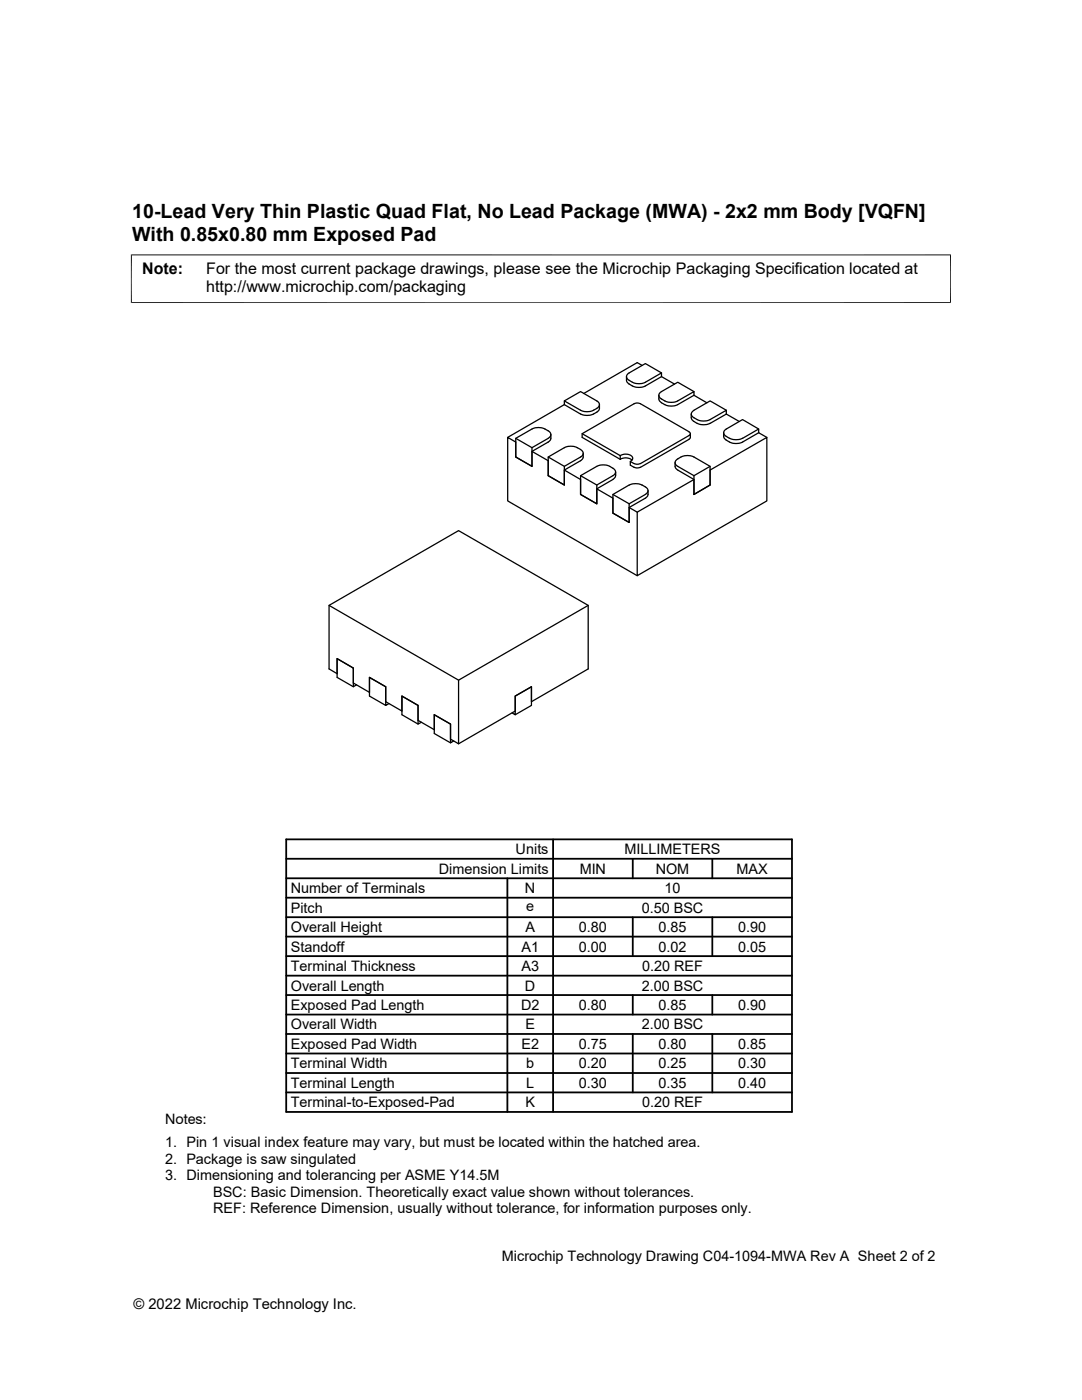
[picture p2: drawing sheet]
<svg xmlns="http://www.w3.org/2000/svg" width="216mm" height="279mm" viewBox="0 0 216 279" stroke-linecap="round" stroke-linejoin="round" font-family="sans-serif">
<defs><g id="words">
<g font-size="3.9">
<text x="26.4" y="43.5">10-Lead Very Thin Plastic Quad Flat, No Lead Package (MWA) - 2x2 mm Body [VQFN]</text>
<text x="26.4" y="48">With 0.85x0.80 mm Exposed Pad</text>
</g>
<g font-size="3.2">
<text x="28.4" y="54.6">Note:</text>
<text x="41.1" y="58.3">http://www.microchip.com/packaging</text>
<text x="41.1" y="54.6">For the most current package drawings, please see the Microchip Packaging Specification located at</text>
</g>
<g font-size="2.9">
<text x="102.9" y="170.5">Units</text>
<text x="124.6" y="170.5">MILLIMETERS</text>
<text x="58" y="178.2">Number of Terminals</text>
<text x="87.6" y="174.4">Dimension Limits</text>
<text x="104.8" y="178.2">N</text>
<text x="115.7" y="174.4">MIN</text>
<text x="130.8" y="174.4">NOM</text>
<text x="132.6" y="178.2">10</text>
<text x="147" y="174.4">MAX</text>
<text x="58" y="182.1">Pitch</text>
<text x="105" y="181.8">e</text>
<text x="128" y="182.1">0.50 BSC</text>
<text x="58" y="186">Overall Height</text>
<text x="58" y="189.9">Standoff</text>
<text x="104.1" y="189.9">A1</text>
<text x="104.8" y="186">A</text>
<text x="115.5" y="186">0.80</text>
<text x="115.5" y="189.9">0.00</text>
<text x="131.4" y="186">0.85</text>
<text x="131.4" y="189.9">0.02</text>
<text x="147.3" y="186">0.90</text>
<text x="147.3" y="189.9">0.05</text>
<text x="58" y="193.8">Terminal Thickness</text>
<text x="58" y="197.7">Overall Length</text>
<text x="104.1" y="193.8">A3</text>
<text x="104.8" y="197.7">D</text>
<text x="128" y="197.7">2.00 BSC</text>
<text x="128.1" y="193.8">0.20 REF</text>
<text x="58" y="201.6">Exposed Pad Length</text>
<text x="104" y="201.6">D2</text>
<text x="115.5" y="201.6">0.80</text>
<text x="131.4" y="201.6">0.85</text>
<text x="147.3" y="201.6">0.90</text>
<text x="58" y="205.4">Overall Width</text>
<text x="58" y="209.3">Exposed Pad Width</text>
<text x="104" y="209.3">E2</text>
<text x="104.8" y="205.4">E</text>
<text x="115.5" y="209.3">0.75</text>
<text x="128" y="205.4">2.00 BSC</text>
<text x="131.4" y="209.3">0.80</text>
<text x="147.3" y="209.3">0.85</text>
<text x="58" y="213.2">Terminal Width</text>
<text x="105" y="213.2">b</text>
<text x="115.5" y="213.2">0.20</text>
<text x="131.4" y="213.2">0.25</text>
<text x="147.3" y="213.2">0.30</text>
<text x="58" y="217.1">Terminal Length</text>
<text x="58" y="221">Terminal-to-Exposed-Pad</text>
<text x="104.8" y="221">K</text>
<text x="105" y="217.1">L</text>
<text x="115.5" y="217.1">0.30</text>
<text x="128.1" y="221">0.20 REF</text>
<text x="131.4" y="217.1">0.35</text>
<text x="147.3" y="217.1">0.40</text>
<text x="32.9" y="224.3">Notes:</text>
<text x="32.9" y="228.9">1. Pin 1 visual index feature may vary, but must be located within the hatched area.</text>
<text x="32.9" y="232.2">2. Package is saw singulated</text>
<text x="32.9" y="235.5">3. Dimensioning and tolerancing per ASME Y14.5M</text>
<text x="42.5" y="238.8">BSC: Basic Dimension. Theoretically exact value shown without tolerances.</text>
<text x="42.5" y="242.2">REF: Reference Dimension, usually without tolerance, for information purposes only.</text>
<text x="100.1" y="251.7">Microchip Technology Drawing C04-1094-MWA Rev A Sheet 2 of 2</text>
<text x="26.6" y="261.3">© 2022 Microchip Technology Inc.</text>
</g>
</g></defs>
<g fill="none" stroke="#000" stroke-width=".25">
<path d="M125 75.2l.1 1 1.1 .8M128.1 72.9l-1-.5-10.6 6.1M131.5 78.9v1l.5 .5M132 75.2l2.6 1.4M132 74.4l-3.2-1.8-3.3 1.8a.78 .78 0 0 0-.5 .8 .78 .78 0 0 0 .5 .7l.7 .4M132 75.2l-3.2 1.8a2.96 2.96 0 0 1-2.6 0M132 75.2v-.8l-3.2 1.9a2.96 2.96 0 0 1-2.6 0M138.5 78.9l-3.3 1.9a3.1 3.1 0 0 1-3.2-.4M138.5 78.1l-3.3-1.8-3.2 1.8a.78 .78 0 0 0-.5 .8 .78 .78 0 0 0 .5 .7 3.1 3.1 0 0 0 3.2 .4l3.3-1.9v.8M138.5 78.9l2.6 1.5M102.9 87.5l3.3 1.8M106.2 90.1l3.2 1.8v3l3.2 1.9v-3l3.4-2 .4-.5v-.8"/>
<path d="M109.4 87.5a.78 .78 0 0 0 .5-.8 .78 .78 0 0 0-.5-.7 3.2 3.2 0 0 0-3.2-.4l-3.3 1.9v3.7l3.3 1.9v-3.8l3.2-1.8M109.4 91.2l3.2 1.9M109.9 86.7v.9l-.4 .5-3.3 2v3l-3.3-1.9v-3l-1.6-.9v12.7l25.8 14.9M112.6 80.8l3.2 1.8M112.6 80l3.2 1.9a3.1 3.1 0 0 0 3.3-.4 .78 .78 0 0 0 .5-.7 .78 .78 0 0 0-.5-.8l-3.3-1.9-3.2 1.9v.8M112.6 93.8l3.2 1.9v3l3.3 1.8v-2.9l3.2-1.9 .4-.4 .1-.4M112.6 80.8l-11.3 6.5M115.8 89.7a3.2 3.2 0 0 0-3.2-.4l-3.2 1.9v3.7l3.2 1.9v-3.7l3.2-1.9a.78 .78 0 0 0 .6-.7 .78 .78 0 0 0-.6-.8M115.8 94.9l3.3-1.8a3.2 3.2 0 0 1 3.4 .5 .76 .76 0 0 1 .3 .7 .76 .76 0 0 1-.5 .6l-3.2 1.9v3.7l-3.3-1.8zM115.8 94.9l3.3 1.9M115.8 82.6a2.96 2.96 0 0 0 2.6 0M116.2 86.6l7.6 4.3"/>
<path d="M119.1 97.6l3.2 1.8v3l3.2 1.9v-3l3.4-2 .4-.5v-.9M119.6 80.8l-.1 1-1.1 .8M122.3 98.7l3.2 1.8M122.9 94.2v.7M123.8 90.9a1.76 1.76 0 0 1 2.5 .5l-.1 .3-.4 .4M123.8 90.9v.8M123.8 91.7a2.03 2.03 0 0 1 2.3 .1M125.5 96.8l-3.2 1.9v3.7l3.2 1.9v-3.8l3.3-1.8a.8 .8 0 0 0 .5-.8 .8 .8 0 0 0-.5-.7l-.7-.4M125.5 96.8a2.96 2.96 0 0 1 2.6 0M126.5 92.5l.5 .1 .8-.1M126.5 93.2l.5 .2 .8-.2M126.5 92.5l-.7-.4v.7l.7 .5"/>
<path d="M134.7 92.3v.9l.4 .5 3.4 2v3M134.9 91.9a3.2 3.2 0 0 1 3.4-.8l3.4 2v3.7l-3.2 1.9v-3.8l-3.3-1.8a.75 .75 0 0 1-.3-1.2zM137.5 86.2a.37 .37 0 0 1 .3 .4 .37 .37 0 0 1-.3 .3l-9.7 5.6M137.5 86.2l-9.7-5.6-.5-.2-.7 .1-10.4 6.1v.7l7.6 4.4M137.5 87.7l-9.7 5.6M137.8 86.6l-.1 .8-.2 .3M137.9 82.6l.1 1.1 1.1 .8M138.5 81.9a.78 .78 0 0 0-.6 .7 .78 .78 0 0 0 .6 .8 3.1 3.1 0 0 0 3.2 .3l3.2-1.8v.7M138.5 95.7l-11.4 6.5v12.7l25.9-14.9v-12.7l-11.3 6.5v3l-3.2 1.9M138.5 81.9l3.2-1.9 3.2 1.9M139.1 84.5a2.96 2.96 0 0 0 2.6 0M141.7 93.1l-3.2 1.8"/>
<path d="M144.4 86.4a1.6 1.6 0 0 0 1.4 1.9 3 3 0 0 0 2.4-.1l3.2-1.8M144.9 82.6l2.6 1.5M144.9 82.6l-3.2 1.9M145.6 87.5a2.96 2.96 0 0 0 2.6 0M151.4 86.4l1.6 .9M151.4 85.6l-3.2-1.9-3.3 1.9a.78 .78 0 0 0-.5 .8 .78 .78 0 0 0 .5 .7l.7 .4M151.4 86.4v-.8l-3.2 1.9M125.5 101.3l1.6 .9M65.7 120.8l25.8 14.9v12.7l-1.6-.9v-3l-3.2-1.9v3l-3.3-1.8v-3l-3.2-1.9v3l-3.2-1.9v-2.9l-3.3-1.9v3l-3.2-1.9v-3l-3.2-1.9v3.1l-1.6-1v-12.7l25.8-14.9 25.9 14.9v12.7l-11.4 6.5v-2.9l-3.2 1.8v3l-11.3 6.5M71.1 136.7l-.6 .4v-3.8l-3.2-1.9v3.8l3.2 1.9M117.4 120.8l-25.9 14.9M77.6 140.4l-.6 .4v-3.7l-3.3-1.9v3.7l3.3 1.9"/>
<path d="M84.1 144.1l-.7 .4v-3.7l-3.2-1.9v3.7l3.2 1.9M90.5 147.9l-.6 .4v-3.8l-3.2-1.9v3.8l3.2 1.9M102.2 142.3l.6 .3v-3.7l3.2-1.8v3.7l-3.2 1.8"/>
</g>
<path d="M26.1 50.9h163.7M26.2 50.8v9.7M189.7 50.8v9.7M26.1 60.4h163.7" fill="none" stroke="#000" stroke-width=".2"/>
<g fill="none" stroke="#000" stroke-width=".36">
<path d="M57.1 179.2h100.9M57.1 175.3h100.9M57.1 171.4h100.9M57.1 167.5h100.9v54.4h-100.9zM101.2 175.3v46.6M110.4 167.5v54.4M126.3 171.4v3.9M142.1 171.4v3.9M57.1 186.9h100.9M57.1 183h100.9M57.1 198.6h100.9M57.1 194.7h100.9"/>
<path d="M57.1 190.8h100.9M126.3 183v7.8M126.3 198.6v3.9M142.1 183v7.8M142.1 198.6v3.9M57.1 214.1h100.9M57.1 206.4h100.9M57.1 202.5h100.9M57.1 210.2h100.9M57.1 218h100.9M126.3 206.4v11.6M142.1 206.4v11.6"/>
</g>
<use href="#words"/>
</svg>
